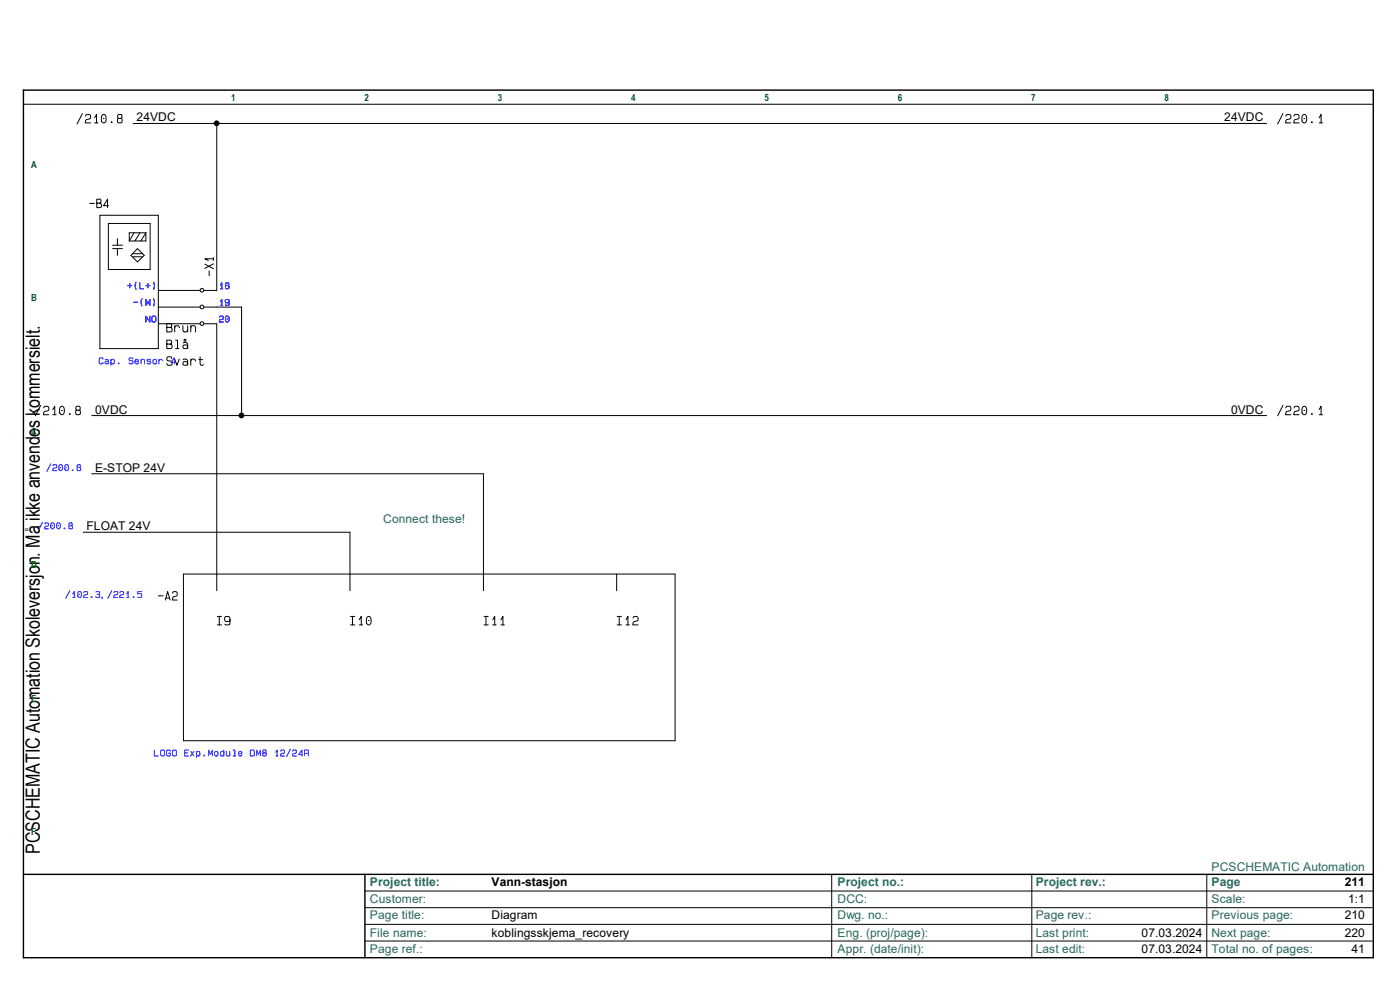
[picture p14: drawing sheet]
<svg xmlns="http://www.w3.org/2000/svg" width="420mm" height="297mm" viewBox="0 0 420 297" stroke-linecap="round" stroke-linejoin="round" font-family="sans-serif">
<defs><g id="words">
<text font-size="5.9" x="12" y="255.9" transform="rotate(-90 12 255.9)">PCSCHEMATIC Automation Skoleversjon. Må ikke anvendes kommersielt.</text>
<g font-size="3.6">
<text x="41" y="36.4">24VDC</text>
<text x="367.3" y="36.4">24VDC</text>
<text x="28.5" y="123.9">0VDC</text>
<text x="369.3" y="123.9">0VDC</text>
<text x="28.5" y="141.4">E-STOP 24V</text>
<text x="26" y="158.9">FLOAT 24V</text>
<text x="147.5" y="265.5">Vann-stasjon</text>
<text x="403.4" y="265.5">211</text>
<text x="147.5" y="275.5">Diagram</text>
<text x="403.4" y="275.5">210</text>
<text x="404.5" y="270.7">1:1</text>
<text x="147.5" y="280.8">koblingsskjema_recovery</text>
<text x="342.5" y="280.8">07.03.2024</text>
<text x="403.4" y="280.8">220</text>
<text x="342.5" y="285.5">07.03.2024</text>
<text x="405.5" y="285.5">41</text>
</g>
<g font-size="3.6" fill="#27675f">
<text x="115" y="156.9">Connect these!</text>
<text x="363.5" y="260.9">PCSCHEMATIC Automation</text>
<text x="111" y="265.5">Project title:</text>
<text x="251.3" y="265.5">Project no.:</text>
<text x="310.7" y="265.5">Project rev.:</text>
<text x="363.5" y="265.5">Page</text>
<text x="111" y="270.7">Customer:</text>
<text x="111" y="275.5">Page title:</text>
<text x="251.3" y="275.5">Dwg. no.:</text>
<text x="251.3" y="270.7">DCC:</text>
<text x="310.7" y="275.5">Page rev.:</text>
<text x="363.5" y="275.5">Previous page:</text>
<text x="363.5" y="270.7">Scale:</text>
<text x="111" y="280.8">File name:</text>
<text x="251.3" y="280.8">Eng. (proj/page):</text>
<text x="310.7" y="280.8">Last print:</text>
<text x="363.5" y="280.8">Next page:</text>
<text x="111" y="285.5">Page ref.:</text>
<text x="251.3" y="285.5">Appr. (date/init):</text>
<text x="310.7" y="285.5">Last edit:</text>
<text x="363.5" y="285.5">Total no. of pages:</text>
</g>
<g font-size="2.9" fill="#008000">
<text x="69.3" y="30.3">1</text>
<text x="109.3" y="30.3">2</text>
<text x="149.4" y="30.3">3</text>
<text x="189.3" y="30.3">4</text>
<text x="229.4" y="30.3">5</text>
<text x="269.3" y="30.3">6</text>
<text x="309.4" y="30.3">7</text>
<text x="349.3" y="30.3">8</text>
<text x="9.3" y="50.3">A</text>
<text x="9.3" y="90.3">B</text>
<text x="9.3" y="130.4">C</text>
<text x="9.3" y="170.3">D</text>
<text x="9.3" y="210.3">E</text>
<text x="9.3" y="250.3">F</text>
</g>
</g></defs>
<path d="M7 27h405v260h-405zM7 262h405M109.5 262v25" fill="none" stroke="#000" stroke-width=".42"/>
<g fill="none" stroke="#000" stroke-width=".3">
<path d="M7.3 31.2h404.7M24.7 34l-1.6 3.2M25.7 34.8l.5-.5 .9 .2v1l-1.3 .4-.2 .9h1.6M28.4 35.3l.6-1v2.5M28.4 36.8h1M30.8 34.4l.2-.1a1.36 1.36 0 0 1 .9 1.3 1.36 1.36 0 0 1-.9 1.2 1.66 1.66 0 0 1-.2-2.4zM31 35.6h.2M35.5 34.4h.9l.2 .9-.4 .2-.9-.2zM35.6 35.5l-.4 .5 .2 .7 .2 .1h.6l.4-.2 .1-.6-.5-.5M40 37h340M65 37v50h-3.8M384.9 34l-1.6 3.2"/>
<path d="M385.7 34.8l.5-.5 1 .2v1l-1.3 .4-.2 .9h1.6M388.2 34.8l.5-.5 .9 .2v1l-1.2 .4-.3 .9h1.6M390.7 34.6l.5-.3a1.36 1.36 0 0 1 .8 1.3 1.36 1.36 0 0 1-.8 1.2l-.2-.1a1.9 1.9 0 0 1-.3-2.1zM391.2 35.6h.2M395.7 35.3l.6-1v2.5M395.7 36.8h1M26.9 61h1.5M29 60.9l1.2-.2-.1-.9-1.1-.1v2.5h.9a.68 .68 0 0 0 .6-.6 .68 .68 0 0 0-.6-.7M30 64.5h17.5v40h-17.5zM32.5 61.6h-1.4l1.2-1.9v2.5M32.5 67h12.5v13.8h-12.5zM33.8 73.5h2.9"/>
<path d="M33.8 74.5h2.9M35.2 71.5v2M35.2 74.5v2M39.8 77h3M39.8 76h3M40.2 69.8l-1.4 2.4M41.2 74.5l2.1 2-2.1 2-1.9-2zM42 69.8l-1.5 2.4M43.8 69.8v2.4h-5M43.8 69.8h-5v2.4M43.8 69.8l-1.6 2.4M61.5 79.2l2.5 1.3"/>
<path d="M64 79.1l-2.5 1.3M64 77.6h-2.5l1 .5M64 77.2v.9M47.5 92h12.5M47.5 87h12.5M47.5 97h12.5M50 98.1l1.5-.1v-.8l-.4-.3h-1.1v2.6h1.1a.68 .68 0 0 0 .6-.7 .68 .68 0 0 0-.6-.7M52.4 98.2l.1-.2a.73 .73 0 0 1 .8-.4 .73 .73 0 0 1 .5 .6M52.4 97.6v1.9M54.9 97.6v1.5a.73 .73 0 0 0 .8 .4 .73 .73 0 0 0 .6-.6M56.3 97.6v1.9M57.2 97.6v1.9"/>
<path d="M57.2 98.2l.1-.2a.73 .73 0 0 1 .8-.4 .73 .73 0 0 1 .6 .6v1.3M61.2 92h11.3v32.5M61.2 97h3.8v80M62.7 81.2v1.4M50 103.1l1.5-.1v-.8l-.4-.3h-1.1v2.6h1.1a.68 .68 0 0 0 .6-.7 .68 .68 0 0 0-.6-.7M51.6 107.4l-.5-.5-.9 .1-.2 .4 .2 .6 1.3 .3 .1 .4-.1 .7h-1.3l-.2-.4M52.4 107.6l.7 1.9 .7-1.9M52.7 104.5h1M52.7 101.9h.6v2.6M54.9 102.8l.1-.1a.87 .87 0 0 1 1.3 .5v1.3M54.9 107.8l.1-.1a.87 .87 0 0 1 1.3 .5v1.3M56.3 103.9a.74 .74 0 0 0-.8-.6 .74 .74 0 0 0-.6 .7l.1 .4 .4 .1 .6-.1 .3-.4"/>
<path d="M56.3 108.9a.74 .74 0 0 0-.8-.6 .74 .74 0 0 0-.6 .7l.1 .4 .4 .1 .6-.1 .3-.4M57.2 108.2l.1-.2a.73 .73 0 0 1 .8-.4 .73 .73 0 0 1 .6 .6M57.2 107.6v1.9M59.6 107.8h1.2M60 106.9l.1 2.3 .3 .3 .6-.2M12.2 121.5l-1.6 3.1M13.1 122.3l.5-.5 1 .2v.9l-1.3 .5-.3 .9h1.6M15.8 122.8l.6-1v2.5M15.8 124.3h1M18 122.1l.5-.3a1.36 1.36 0 0 1 .8 1.2 1.36 1.36 0 0 1-.8 1.3l-.2-.1a1.9 1.9 0 0 1-.3-2.1zM18.5 123h.2M22.9 121.8h1l.1 1-.3 .1-.9-.1z"/>
<path d="M23.1 122.9l-.4 .5 .2 .8 .2 .1h.6l.3-.3 .1-.6-.4-.5M27.5 124.5h352.5M384.9 121.5l-1.6 3.1M385.7 122.3l.5-.5 1 .2v.9l-1.3 .5-.2 .9h1.6M388.2 122.3l.5-.5 .9 .2v.9l-1.2 .5-.3 .9h1.6M390.7 122.1l.5-.3a1.36 1.36 0 0 1 .8 1.2 1.36 1.36 0 0 1-.8 1.3l-.2-.1a1.9 1.9 0 0 1-.3-2.1zM391.2 123h.2M395.7 122.8l.6-1v2.5M395.7 124.3h1M25 159.5h80v17.5M27.5 142h117.5v35M47.5 178.6h1.4"/>
<path d="M49.6 179.8l.7-2.5 .8 2.5M49.8 179.2h1M51.8 177.8v-.3l.4-.2a.67 .67 0 0 1 1 .5l-.3 .8-1.1 .5-.1 .7h1.5M55 172h147.5v50h-147.5zM185 172v5M65.2 187.3h1.3M65.2 184.7h1.3M65.8 184.7v2.6M69 185.8l-.2 .4-.3 .1-.9-.1-.2-.4 .2-1h1.1a2.5 2.5 0 0 1 .2 2.2l-.4 .3-1-.3M105.2 187.3h1.2M105.2 184.7h1.2M105.7 184.7v2.6"/>
<path d="M107.8 185.8l.6-1.1v2.6M107.8 187.3h1M110.3 184.8l.2-.1a1.36 1.36 0 0 1 .9 1.3 1.36 1.36 0 0 1-.9 1.3 1.66 1.66 0 0 1-.2-2.5zM110.5 186h.2M145.2 187.3h1.3M145.2 184.7h1.3M145.8 184.7v2.6M147.8 185.8l.6-1.1v2.6M147.8 187.3h1M150.3 185.8l.6-1.1v2.6M150.3 187.3h1M185.2 187.3h1.2"/>
<path d="M185.2 184.7h1.2M185.8 184.7v2.6M187.8 185.8l.6-1.1v2.6M187.8 187.3h1M189.9 185.3l.5-.6 .9 .3v.9l-1.2 .5-.3 .9h1.6M109.5 272h302.2M109.5 277h302.2M109.5 267h302.5M249.5 262v25M309.5 262v25M362 262v25M109.5 282h302.2"/>
<circle cx="33.5" cy="36.6" r=".13"/>
<circle cx="65" cy="37" r=".72"/>
<circle cx="393.6" cy="36.6" r=".13"/>
<circle cx="60.6" cy="87" r=".55"/>
<circle cx="60.6" cy="92" r=".55"/>
<circle cx="60.6" cy="97" r=".55"/>
<circle cx="55.5" cy="102" r=".3"/>
<circle cx="21" cy="124.1" r=".13"/>
<circle cx="72.4" cy="124.5" r=".72"/>
<circle cx="393.6" cy="124.1" r=".13"/>
</g>
<g fill="#000">
<circle cx="65" cy="37" r=".72"/>
<circle cx="72.4" cy="124.5" r=".72"/>
</g>
<g fill="none" stroke="#00f" stroke-width=".3">
<path d="M38.4 85.6h1.1M38.9 84.9v1.4M40.1 90.6h1.2M40.8 84.6l-.2 .7 .2 1.4M41.9 84.8v1.7h1.2M42.6 89.6l-.3 .7 .3 1.4M43.8 85.6h1.2M43.8 91.5v-1.8l.6 1.4 .6-1.4v1.8M44.4 84.9v1.4M45 94.7v1.8l-1.2-1.8v1.8M45.6 94.9l.7-.2a1.11 1.11 0 0 1 0 1.8 .98 .98 0 0 1-.8-.6 .98 .98 0 0 1 .1-1zM46.1 84.6l.2 .7-.2 1.4"/>
<path d="M46.1 89.6l.2 .7-.2 1.4M65.9 95.1a.61 .61 0 0 1 .8-.3 .61 .61 0 0 1 .3 .8l-1 .2-.2 .7h1.2M66.1 85.4l.4-.6v1.7M66.1 86.5h.7M66.1 90.4l.4-.7v1.8M66.1 91.5h.7M67.7 94.9l.2-.2a.85 .85 0 0 1 .9 .9 .85 .85 0 0 1-.9 .8l-.3-.3zM68 85.6l-.4 .2v.6l.3 .1h.5l.3-.3-.1-.6h-.3M68.1 95.6h.1M68.7 90.4l-.1 .4h-.9l-.1-.4 .1-.7h.9l.1 1.7-.3 .1-.8-.1M30.9 107.6a.62 .62 0 0 0-.7-.3 .62 .62 0 0 0-.5 .7 .76 .76 0 0 0 .2 .9 .76 .76 0 0 0 1 0v-.3M31.6 107.8l.6-.1 .3 .3v1.1"/>
<path d="M32.5 108.6l-.1-.3h-.7l-.2 .3 .3 .5 .6-.1 .1-.3M33.3 108.1l.3-.4 .7 .3-.1 1-.6 .1-.3-.5M33.3 107.7v1.8M39.9 107.6l-.2-.3h-.8l-.1 .7 1.1 .3v.6l-.9 .2-.3-.4M40.5 108.3h1l-.1-.5-.3-.1-.5 .1-.1 .8 .3 .5 .6-.1 .1-.4M42.3 107.7v1.4M42.3 108.1l.4-.4 .6 .1v1.3M45.1 108l-.3-.3-.6 .1v.4l.8 .2 .2 .4-.3 .3-.8-.3M46.1 107.8h.7v1.2h-.7l-.2-.4zM47.7 108.1l.3-.4 .6 .1 .1 .3M47.7 107.7v1.4M52.5 108.6h-1.2l1-1.3v1.8"/>
<path d="M15.2 139l-1.1 2.3M15.9 139.6a.61 .61 0 0 1 .8-.3 .61 .61 0 0 1 .3 .8l-1 .3-.2 .7h1.2M17.8 139.4l.1-.1a.85 .85 0 0 1 .9 .8 .85 .85 0 0 1-.9 .9l-.2-.4zM19.6 139.4l.1-.1a.85 .85 0 0 1 .9 .8 .85 .85 0 0 1-.9 .9l-.2-.4zM12.8 156.5l-1.2 2.3M13.5 157.1a.61 .61 0 0 1 .8-.3 .61 .61 0 0 1 .3 .8l-1.1 .2-.1 .7h1.2M15.3 156.9l.2-.2a.85 .85 0 0 1 .9 .9 .85 .85 0 0 1-.9 .8l-.3-.3zM15.7 157.6h.1M17.1 156.9l.2-.2a.85 .85 0 0 1 .8 .9 .85 .85 0 0 1-.8 .8l-.3-.3zM17.4 157.6h.2M18.1 140.1h.2M19.9 140.1h.2"/>
<path d="M21 157.6l-.3 .1v.6l.7 .2 .4-.6-.2-.3h-.3M23.5 140.1l-.4 .2v.6l.3 .2h.5l.3-.4-.2-.6h-.2M20.9 177l-1.2 2.3M21.8 178l.5-.7v1.8M21.8 179.1h.7M23.6 177.3a.85 .85 0 0 1 .9 .8 .85 .85 0 0 1-.9 .9l-.2-.4v-1zM23.8 178.1h.2M25.1 177.6a.61 .61 0 0 1 .9-.3 .61 .61 0 0 1 .2 .8l-1 .3-.1 .7h1.1M28.8 177.5l.1-.2h.8l.1 .7-.7 .1M29.5 178.1l.4 .2a.65 .65 0 0 1-.4 .8 .65 .65 0 0 1-.8-.3M30.6 179v.5M33.5 177l-1.2 2.3"/>
<path d="M34.2 177.6a.61 .61 0 0 1 .8-.3 .61 .61 0 0 1 .3 .8l-1 .3-.2 .7h1.2M36 177.6a.61 .61 0 0 1 .8-.3 .61 .61 0 0 1 .3 .8l-1 .3-.2 .7h1.2M38 178l.4-.7v1.8M38 179.1h.7M42.5 177.3h-1.2v.8l.4-.2 .8 .2v.8l-1.2 .1M46.3 224.8v1.8h1.2M48.3 225l.6-.2a1.11 1.11 0 0 1 0 1.8 .98 .98 0 0 1-.8-.6 .98 .98 0 0 1 .2-1zM51.1 225.1a.62 .62 0 0 0-.7-.3 .62 .62 0 0 0-.4 .7v.4a.62 .62 0 0 0 .7 .7 .62 .62 0 0 0 .4-.9h-.6M51.8 225l.7-.2a1.11 1.11 0 0 1 0 1.8 .98 .98 0 0 1-.8-.6 .98 .98 0 0 1 .1-1zM55.4 225.6h.9M56.6 224.8h-1.2v1.8h1.2M57.2 225.2l1 1.4"/>
<path d="M58.2 225.2l-1.1 1.4M58.9 225.6l.4-.4 .6 .3v1l-.6 .1-.4-.5M58.9 225.2v1.8M62.6 226.6v-1.8l.6 1.3 .6-1.3v1.8M64.5 225.3h.8v1.2h-.8l-.2-.4zM67.1 225.6l-.3-.4-.5 .1-.2 .3v.5l.4 .5 .6-.1v-.4M67.1 224.8v1.8M67.9 225.2l.2 1.3h.7l.1-.4M68.9 225.2v1.4M69.9 226.6h.8M69.9 224.8h.5v1.8M71.5 225.8h1.1l-.1-.5-.3-.1-.5 .1-.2 .8 .4 .5 .6-.1 .1-.4"/>
<path d="M75.1 224.8h.8a1.11 1.11 0 0 1 0 1.8h-.8zM77 226.6v-1.8l.6 1.3 .5-1.3v1.8M79.2 225.6l-.4 .2v.6l.3 .2h.5l.3-.4-.1-.6h-.3M82.7 225.5l.4-.7v1.8M82.7 226.6h.7M84.2 225.1a.61 .61 0 0 1 .8-.3 .61 .61 0 0 1 .3 .8l-1 .3-.1 .7h1.1M87.1 224.5l-1.2 2.3M87.8 225.1a.61 .61 0 0 1 .8-.3 .61 .61 0 0 1 .3 .8l-1 .3-.2 .7h1.2M90.8 226.1h-1.2l1-1.3v1.8M91.4 225.8l1.1-.2v-.6l-1.1-.2v1.8M92.3 225.8l.2 .2v.6"/>
<circle cx="68.1" cy="85.1" r=".52"/>
<circle cx="35.6" cy="108.9" r=".13"/>
<circle cx="23.6" cy="139.7" r=".52"/>
<circle cx="19.3" cy="158.4" r=".13"/>
<circle cx="21.2" cy="157.1" r=".52"/>
<circle cx="21.8" cy="140.9" r=".13"/>
<circle cx="27.5" cy="178.9" r=".13"/>
<circle cx="30.6" cy="178.9" r=".04"/>
<circle cx="40.1" cy="178.9" r=".13"/>
<circle cx="61.3" cy="226.4" r=".13"/>
<circle cx="79.3" cy="225.2" r=".52"/>
</g>
<use href="#words"/>
</svg>
